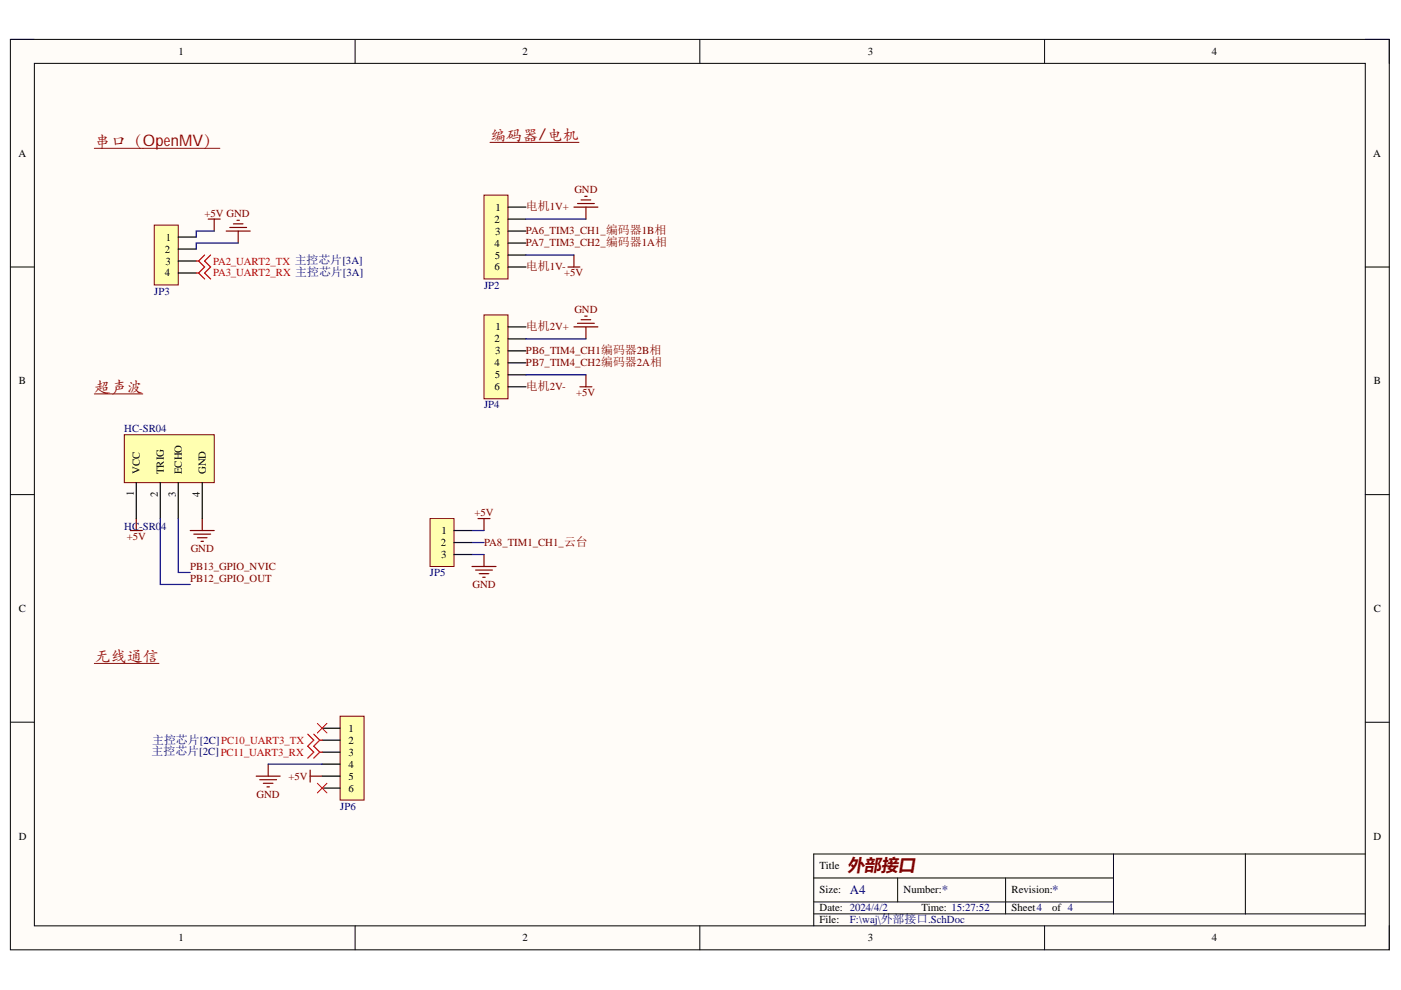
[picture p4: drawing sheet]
<svg xmlns="http://www.w3.org/2000/svg" width="297mm" height="210mm" viewBox="0 0 297 210" stroke-linecap="round" stroke-linejoin="round" font-family="sans-serif">
<defs><g id="words">
<text font-size="3.6" fill="#800000" x="179.7" y="184.7">外部接口</text>
<g font-size="3.4" fill="#980000">
<text x="103.9" y="29.7">编码器/电机</text>
<text x="20" y="31">串口（OpenMV）</text>
<text x="20" y="83">超声波</text>
<text x="20" y="140.2">无线通信</text>
</g>
<g font-size="2.7" fill="#000080">
<text x="180.2" y="189.6">A4</text>
<text x="199.7" y="189.6">*</text>
<text x="223.1" y="189.6">*</text>
</g>
<g font-size="2.5" fill="#800000">
<text x="111.5" y="44.6">电机1V+</text>
<text x="111.5" y="57.3">电机1V-</text>
<text x="111.5" y="70">电机2V+</text>
<text x="111.5" y="82.7">电机2V-</text>
</g>
<g font-size="2.5" fill="#000080">
<text x="32.2" y="160.2">主控芯片[2C]PC11_UART3_RX</text>
<text x="32.3" y="157.6">主控芯片[2C]PC10_UART3_TX</text>
</g>
<g font-size="2.3">
<text x="37.9" y="11.7">1</text>
<text x="110.8" y="11.7">2</text>
<text x="184" y="11.7">3</text>
<text x="256.9" y="11.7">4</text>
<text x="3.9" y="33.2">A</text>
<text x="291.2" y="33.2">A</text>
<text x="104.9" y="47.2">2</text>
<text x="105" y="44.7">1</text>
<text x="34.9" y="53.5">2</text>
<text x="35.2" y="51">1</text>
<text x="104.9" y="52.3">4</text>
<text x="105" y="49.7">3</text>
<text x="34.9" y="58.6">4</text>
<text x="35.1" y="56.1">3</text>
<text x="104.9" y="57.3">6</text>
<text x="104.9" y="54.8">5</text>
<text x="105" y="70.1">1</text>
<text x="104.9" y="72.6">2</text>
<text x="104.9" y="77.7">4</text>
<text x="105" y="75.1">3</text>
<text x="4" y="81.5">B</text>
<text x="104.9" y="82.7">6</text>
<text x="104.9" y="80.2">5</text>
<text x="291.3" y="81.5">B</text>
<text x="29.7" y="100.5" transform="rotate(-90 29.7 100.5)">VCC</text>
<text x="34.7" y="100.5" transform="rotate(-90 34.7 100.5)">TRIG</text>
<text x="38.6" y="100.5" transform="rotate(-90 38.6 100.5)">ECHO</text>
<text x="43.7" y="100.5" transform="rotate(-90 43.7 100.5)">GND</text>
<text x="28.4" y="105.2" transform="rotate(-90 28.4 105.2)">1</text>
<text x="33.5" y="105.4" transform="rotate(-90 33.5 105.4)">2</text>
<text x="37.3" y="105.3" transform="rotate(-90 37.3 105.3)">3</text>
<text x="42.4" y="105.4" transform="rotate(-90 42.4 105.4)">4</text>
<text x="93.6" y="113.2">1</text>
<text x="93.4" y="115.8">2</text>
<text x="93.5" y="118.3">3</text>
<text x="4" y="129.7">C</text>
<text x="291.3" y="129.7">C</text>
<text x="73.9" y="155.1">1</text>
<text x="73.9" y="157.7">2</text>
<text x="73.9" y="160.2">3</text>
<text x="73.9" y="162.8">4</text>
<text x="73.9" y="165.3">5</text>
<text x="73.9" y="167.8">6</text>
<text x="4" y="178">D</text>
<text x="291.2" y="178">D</text>
<text x="173.8" y="184.4">Title</text>
<text x="173.8" y="189.4">Size:</text>
<text x="191.6" y="189.4">Number:</text>
<text x="214.5" y="189.4">Revision:</text>
<text x="173.8" y="193.2">Date: 2024/4/2</text>
<text x="173.8" y="195.8">File:</text>
<text x="195.4" y="193.2">Time: 15:27:52</text>
<text x="214.5" y="193.2">Sheet4</text>
<text x="223.1" y="193.2">of 4</text>
<text x="37.9" y="199.6">1</text>
<text x="110.8" y="199.6">2</text>
<text x="184" y="199.6">3</text>
<text x="256.9" y="199.6">4</text>
</g>
<g font-size="2.3" fill="#800000">
<text x="121.8" y="40.9">GND</text>
<text x="43.4" y="45.9">+5V GND</text>
<text x="111.5" y="49.7">PA6_TIM3_CH1_编码器1B相</text>
<text x="111.5" y="52.2">PA7_TIM3_CH2_编码器1A相</text>
<text x="119.6" y="58.6">+5V</text>
<text x="121.8" y="66.3">GND</text>
<text x="111.5" y="75.1">PB6_TIM4_CH1编码器2B相</text>
<text x="111.5" y="77.6">PB7_TIM4_CH2编码器2A相</text>
<text x="122.2" y="84">+5V</text>
<text x="100.6" y="109.4">+5V</text>
<text x="26.9" y="114.5">+5V</text>
<text x="40.4" y="117.1">GND</text>
<text x="102.6" y="115.7">PA8_TIM1_CH1_云台</text>
<text x="40.3" y="123.4">PB12_GPIO_OUT</text>
<text x="40.3" y="120.9">PB13_GPIO_NVIC</text>
<text x="100.2" y="124.7">GND</text>
<text x="61.2" y="165.3">+5V</text>
<text x="54.4" y="169.1">GND</text>
</g>
<g font-size="2.3" fill="#f00">
<text x="45.2" y="56.1">PA2_UART2_TX 主控芯片[3A]</text>
<text x="45.2" y="58.6">PA3_UART2_RX 主控芯片[3A]</text>
</g>
<g font-size="2.3" fill="#000080">
<text x="32.7" y="62.5">JP3</text>
<text x="102.6" y="61.2">JP2</text>
<text x="102.6" y="86.6">JP4</text>
<text x="26.4" y="91.7">HC-SR04</text>
<text x="26.4" y="112.5">HC-SR04</text>
<text x="91.2" y="122.1">JP5</text>
<text x="72.1" y="171.7">JP6</text>
<text x="180.2" y="195.7">F:\waj\外部接口.SchDoc</text>
</g>
</g></defs>
<path d="M2.2 8.4h292.4v193h-292.4z" fill-rule="evenodd" fill="#fffcf8"/>
<path d="M2.2 8.4h292.4v193h-292.4z" fill="none" stroke="#000" stroke-width=".21"/>
<path d="M7.3 13.4h282.2v182.9h-282.2z" fill-rule="evenodd" fill="#fffcf8"/>
<g fill="none" stroke="#000" stroke-width=".21">
<path d="M2.2 8.4h5.1M7.3 13.4h282.2v182.9h-282.2zM75.3 8.4v5M148.4 8.4v5M221.5 8.4v5M289.5 8.4h5.1v5M2.2 56.6h5.1M289.5 56.6h5.1M2.2 104.9h5.1M289.5 104.9h5.1M2.2 153.1h5.1M289.5 153.1h5.1"/>
<path d="M75.3 196.3v5.1M148.4 196.3v5.1M172.5 193.8h117M172.5 186.1h63.6M172.5 191.2h63.6M190.3 186.1v5.1M213.2 186.1v7.7M221.5 196.3v5.1M236.1 181.1v12.7M264 181.1v12.7M289.5 181.1h-117v15.2M294.6 196.3v5.1"/>
</g>
<path d="M20 31.4h26.6M103.9 30.2h18.9M20 83.5h10.3M20 140.7h13.7" fill="none" stroke="#980000" stroke-width=".21"/>
<path d="M27.6 112.5h2.6M28.9 110v2.5M40.3 112.5h5.1M41.1 113.2h3.6M41.9 114h2M42.6 114.8h.5M42.9 110v2.5" fill="none" stroke="#800000" stroke-width=".25"/>
<path d="M32.7 47.7h5.1v12.7h-5.1z" fill-rule="evenodd" fill="#ffffb0"/>
<path d="M32.7 47.7h5.1v12.7h-5.1z" fill="none" stroke="#800000" stroke-width=".21"/>
<path d="M37.8 50.3h3.8M37.8 52.8h3.8M37.8 55.3h3.8M37.8 57.9h3.8" fill="none" stroke="#000" stroke-width=".25"/>
<path d="M44.1 46.5h2.6M45.4 46.5v2.5M48 49h5M48.7 48.2h3.6M49.5 47.5h2M50.2 46.7h.6M50.5 49v2.5" fill="none" stroke="#800000" stroke-width=".25"/>
<path d="M102.6 41.4h5.1v17.7h-5.1z" fill-rule="evenodd" fill="#ffffb0"/>
<path d="M102.6 41.4h5.1v17.7h-5.1z" fill="none" stroke="#800000" stroke-width=".21"/>
<path d="M107.7 43.9h3.8M107.7 46.5h3.8M107.7 49h3.8M107.7 51.5h3.8M107.7 54.1h3.8M107.7 56.6h3.8" fill="none" stroke="#000" stroke-width=".25"/>
<path d="M120.4 56.6h2.6M121.7 54.1v2.5M121.7 43.9h5.1M122.4 43.2h3.6M123.2 42.4h2M124 41.6h.5M124.2 43.9v2.6" fill="none" stroke="#800000" stroke-width=".25"/>
<path d="M102.6 66.8h5.1v17.8h-5.1z" fill-rule="evenodd" fill="#ffffb0"/>
<path d="M102.6 66.8h5.1v17.8h-5.1z" fill="none" stroke="#800000" stroke-width=".21"/>
<path d="M107.7 69.3h3.8M107.7 71.9h3.8M107.7 74.4h3.8M107.7 76.9h3.8M107.7 79.5h3.8M107.7 82h3.8" fill="none" stroke="#000" stroke-width=".25"/>
<path d="M121.7 69.3h5.1M122.4 68.5h3.6M123.2 67.8h2M124 67h.5M124.2 69.3v2.6M124.2 79.5v2.5M123 82h2.5" fill="none" stroke="#800000" stroke-width=".25"/>
<path d="M41.6 55.3h.5M41.6 57.9h.5M43.4 54.1l-1.3 1.2 1.3 1.3-1.3 1.3 1.3 1.2M44.7 54.1l-1.3 1.2 1.3 1.3-1.3 1.3 1.3 1.2" fill="none" stroke="#f00" stroke-width=".25"/>
<path d="M72.1 151.9h5.1v17.7h-5.1z" fill-rule="evenodd" fill="#ffffb0"/>
<path d="M72.1 151.9h5.1v17.7h-5.1z" fill="none" stroke="#800000" stroke-width=".21"/>
<path d="M68.3 154.4h3.8M68.3 156.9h3.8M68.3 159.5h3.8M68.3 162h3.8M68.3 164.6h3.8M68.3 167.1h3.8" fill="none" stroke="#000" stroke-width=".25"/>
<path d="M65.2 155.7l1.3 1.2-1.3 1.3 1.3 1.3-1.3 1.2M66.5 155.7l1.3 1.2M67.8 156.9h.5M67.8 159.5h.5M67.8 156.9l-1.3 1.3 1.3 1.3M67.8 159.5l-1.3 1.2" fill="none" stroke="#f00" stroke-width=".25"/>
<path d="M54.3 164.6h5.1M55.1 165.3h3.5M55.8 166.1h2.1M56.6 166.8h.5M56.9 162v2.6M65.8 164.6h2.5M65.8 163.3v2.5" fill="none" stroke="#800000" stroke-width=".25"/>
<path d="M67.3 153.4l2 2M69.3 153.4l-2 2M67.3 166.1l2 2M69.3 166.1l-2 2" fill="none" stroke="#f00" stroke-width=".21"/>
<path d="M26.4 92.2h19v10.1h-19z" fill-rule="evenodd" fill="#ffffb0"/>
<path d="M26.4 92.2h19v10.1h-19z" fill="none" stroke="#800000" stroke-width=".21"/>
<path d="M28.9 102.3v7.7M34 102.3v7.7M37.8 102.3v7.7M42.9 102.3v7.7" fill="none" stroke="#000" stroke-width=".25"/>
<path d="M91.2 110h5.1v10.1h-5.1z" fill-rule="evenodd" fill="#ffffb0"/>
<path d="M91.2 110h5.1v10.1h-5.1z" fill="none" stroke="#800000" stroke-width=".21"/>
<path d="M96.3 112.5h3.8M96.3 115h3.8M96.3 117.6h3.8" fill="none" stroke="#000" stroke-width=".25"/>
<path d="M101.3 110h2.6M102.6 110v2.5M102.6 117.6v2.5M100.1 120.1h5.1M100.8 120.9h3.6M101.6 121.6h2M102.4 122.4h.5" fill="none" stroke="#800000" stroke-width=".25"/>
<path d="M45.4 49h-3.8v1.3M50.5 51.5h-8.9v1.3M111.5 46.5h12.7M111.5 54.1h10.2M111.5 71.9h12.7M111.5 79.5h12.7M34 110v13.9h6.3M37.8 110v11.4h2.5M100.1 115h2.5M100.1 112.5h2.5M100.1 117.6h2.5M56.9 162h11.4" fill="none" stroke="#000080" stroke-width=".25"/>
<use href="#words"/>
</svg>
